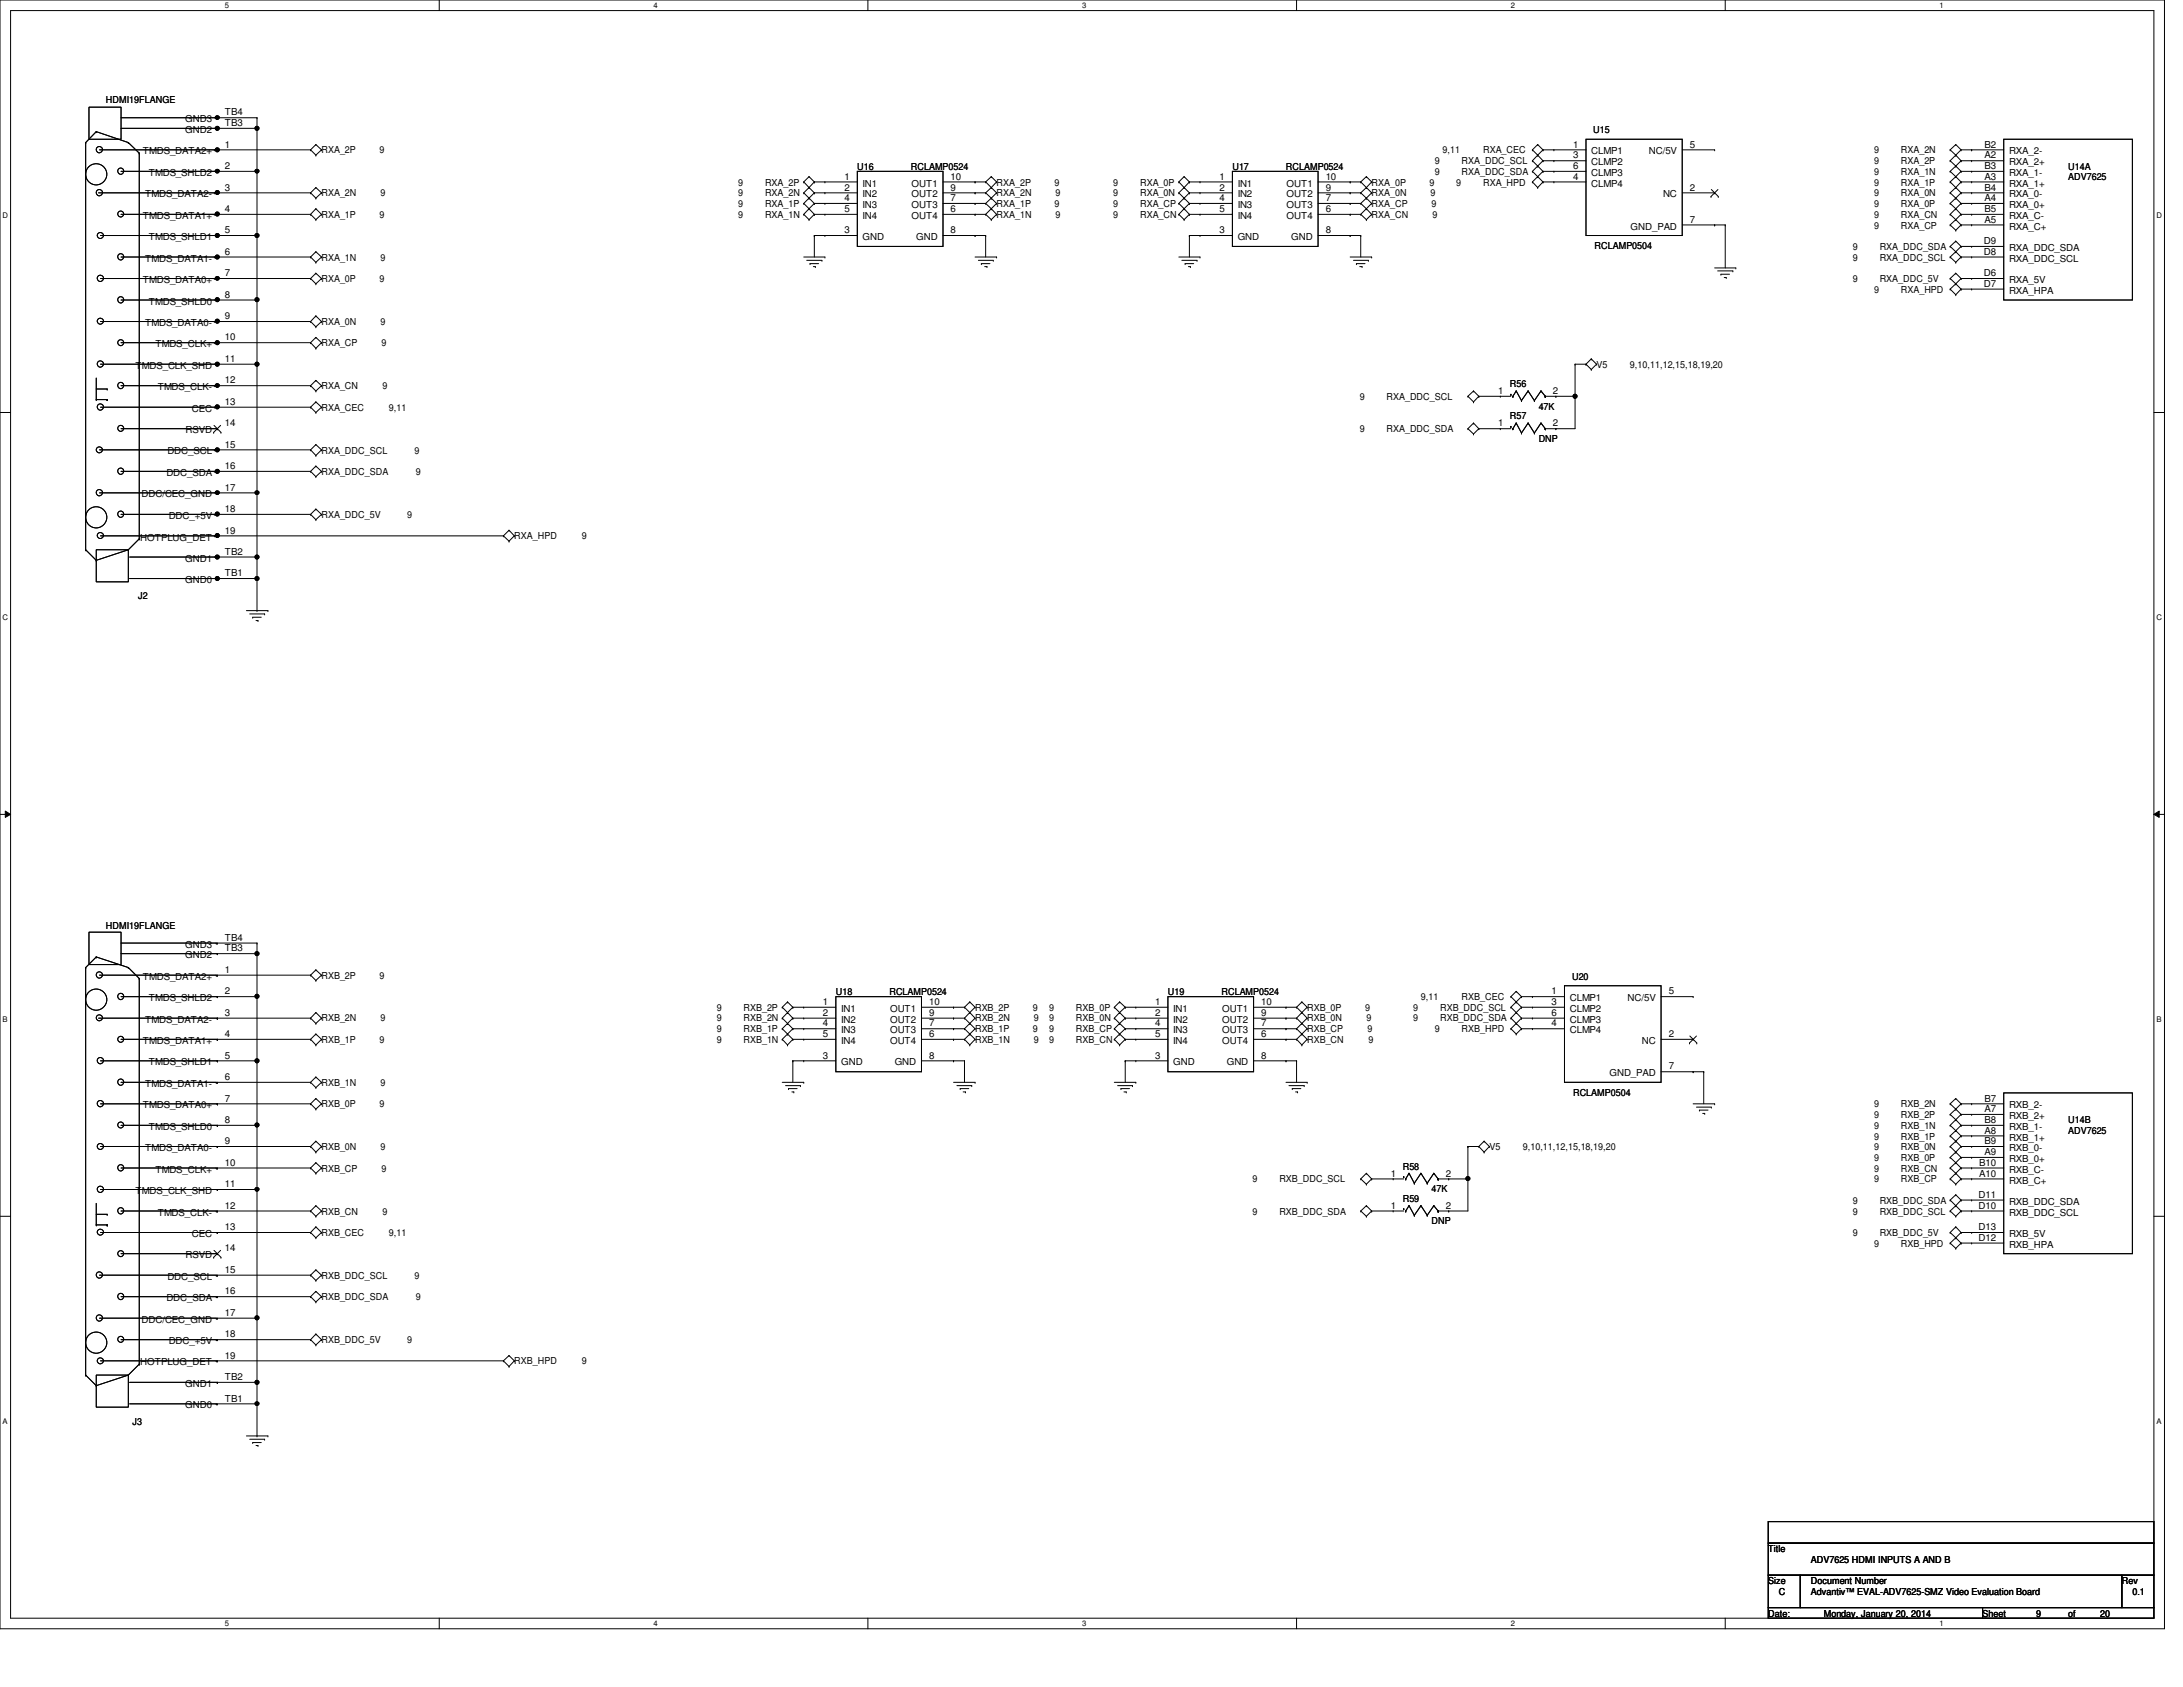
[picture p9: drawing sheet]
<svg xmlns="http://www.w3.org/2000/svg" width="279mm" height="216mm" viewBox="0 0 279 216" stroke-linecap="round" stroke-linejoin="round" font-family="sans-serif">
<defs><g id="words">
<g font-size="1.2">
<text x="13.5" y="13.2">HDMI19FLANGE</text>
<text x="23.7" y="17">GND2</text>
<text x="23.7" y="15.7">GND3</text>
<text x="28.8" y="16.1">TB3</text>
<text x="28.8" y="14.8">TB4</text>
<text x="203.9" y="17">U15</text>
<text x="18.3" y="19.8">TMDS_DATA2+</text>
<text x="19" y="22.5">TMDS_SHLD2</text>
<text x="28.8" y="21.6">2</text>
<text x="28.8" y="18.9">1</text>
<text x="41.1" y="19.6">RXA_2P</text>
<text x="48.6" y="19.6">9</text>
<text x="94.5" y="23.7">9</text>
<text x="97.9" y="23.7">RXA_2P</text>
<text x="108.1" y="23">1</text>
<text x="109.7" y="21.7">U16</text>
<text x="110.4" y="23.9">IN1</text>
<text x="116.6" y="21.7">RCLAMP0524</text>
<text x="116.7" y="23.9">OUT1</text>
<text x="121.7" y="23">10</text>
<text x="127.6" y="23.7">RXA_2P</text>
<text x="135" y="23.7">9</text>
<text x="142.5" y="23.7">9</text>
<text x="145.9" y="23.7">RXA_0P</text>
<text x="156.1" y="23">1</text>
<text x="157.7" y="21.7">U17</text>
<text x="158.4" y="23.9">IN1</text>
<text x="164.6" y="21.7">RCLAMP0524</text>
<text x="164.7" y="23.9">OUT1</text>
<text x="169.7" y="23">10</text>
<text x="175.6" y="23.7">RXA_0P</text>
<text x="183" y="23.7">9</text>
<text x="183.6" y="21">9</text>
<text x="183.6" y="22.4">9</text>
<text x="184.6" y="19.6">9,11</text>
<text x="186.4" y="23.7">9</text>
<text x="187.1" y="21">RXA_DDC_SCL</text>
<text x="187.1" y="22.4">RXA_DDC_SDA</text>
<text x="189.8" y="19.6">RXA_CEC</text>
<text x="189.8" y="23.7">RXA_HPD</text>
<text x="201.3" y="18.9">1</text>
<text x="201.3" y="20.3">3</text>
<text x="201.3" y="21.6">6</text>
<text x="201.3" y="23">4</text>
<text x="203.7" y="19.8">CLMP1</text>
<text x="203.7" y="21.2">CLMP2</text>
<text x="203.7" y="22.5">CLMP3</text>
<text x="203.7" y="23.9">CLMP4</text>
<text x="211" y="19.8">NC/5V</text>
<text x="216.3" y="18.9">5</text>
<text x="239.9" y="22.4">9</text>
<text x="239.9" y="23.7">9</text>
<text x="239.9" y="19.6">9</text>
<text x="239.9" y="21">9</text>
<text x="243.3" y="22.4">RXA_1N</text>
<text x="243.3" y="23.7">RXA_1P</text>
<text x="243.3" y="19.6">RXA_2N</text>
<text x="243.3" y="21">RXA_2P</text>
<text x="254" y="18.9">B2</text>
<text x="254" y="20.3">A2</text>
<text x="254" y="21.6">B3</text>
<text x="254" y="23">A3</text>
<text x="257.1" y="19.8">RXA_2-</text>
<text x="257.1" y="21.2">RXA_2+</text>
<text x="257.1" y="22.5">RXA_1-</text>
<text x="257.1" y="23.9">RXA_1+</text>
<text x="264.7" y="21.7">U14A</text>
<text x="264.7" y="23.1">ADV7625</text>
<text x="18.3" y="28">TMDS_DATA1+</text>
<text x="18.6" y="25.3">TMDS_DATA2-</text>
<text x="28.8" y="29.8">5</text>
<text x="28.8" y="24.4">3</text>
<text x="28.8" y="27.1">4</text>
<text x="41.1" y="25.1">RXA_2N</text>
<text x="41.1" y="27.9">RXA_1P</text>
<text x="48.6" y="27.9">9</text>
<text x="48.7" y="25.1">9</text>
<text x="94.5" y="25.1">9</text>
<text x="94.5" y="26.5">9</text>
<text x="94.5" y="27.9">9</text>
<text x="97.9" y="25.1">RXA_2N</text>
<text x="97.9" y="26.5">RXA_1P</text>
<text x="97.9" y="27.9">RXA_1N</text>
<text x="108.1" y="24.4">2</text>
<text x="108.1" y="25.7">4</text>
<text x="108.1" y="27.1">5</text>
<text x="108.1" y="29.8">3</text>
<text x="110.4" y="25.3">IN2</text>
<text x="110.4" y="26.6">IN3</text>
<text x="110.4" y="28">IN4</text>
<text x="116.7" y="28">OUT4</text>
<text x="116.7" y="26.6">OUT3</text>
<text x="116.7" y="25.3">OUT2</text>
<text x="121.7" y="27.1">6</text>
<text x="121.7" y="25.7">7</text>
<text x="121.7" y="24.4">9</text>
<text x="121.7" y="29.8">8</text>
<text x="127.6" y="25.1">RXA_2N</text>
<text x="127.6" y="26.5">RXA_1P</text>
<text x="127.6" y="27.9">RXA_1N</text>
<text x="135" y="26.5">9</text>
<text x="135.1" y="25.1">9</text>
<text x="135.1" y="27.9">9</text>
<text x="142.5" y="25.1">9</text>
<text x="142.5" y="26.5">9</text>
<text x="142.5" y="27.9">9</text>
<text x="145.9" y="25.1">RXA_0N</text>
<text x="145.9" y="26.5">RXA_CP</text>
<text x="145.9" y="27.9">RXA_CN</text>
<text x="156.1" y="24.4">2</text>
<text x="156.1" y="25.7">4</text>
<text x="156.1" y="27.1">5</text>
<text x="156.1" y="29.8">3</text>
<text x="158.4" y="25.3">IN2</text>
<text x="158.4" y="26.6">IN3</text>
<text x="158.4" y="28">IN4</text>
<text x="164.7" y="28">OUT4</text>
<text x="164.7" y="26.6">OUT3</text>
<text x="164.7" y="25.3">OUT2</text>
<text x="169.7" y="27.1">6</text>
<text x="169.7" y="25.7">7</text>
<text x="169.7" y="24.4">9</text>
<text x="169.7" y="29.8">8</text>
<text x="175.6" y="25.1">RXA_0N</text>
<text x="175.6" y="26.5">RXA_CP</text>
<text x="175.6" y="27.9">RXA_CN</text>
<text x="183.1" y="25.1">9</text>
<text x="183.2" y="26.5">9</text>
<text x="183.3" y="27.9">9</text>
<text x="208.7" y="29.4">GND_PAD</text>
<text x="212.9" y="25.3">NC</text>
<text x="216.3" y="28.5">7</text>
<text x="216.3" y="24.4">2</text>
<text x="239.9" y="25.1">9</text>
<text x="239.9" y="26.5">9</text>
<text x="239.9" y="27.9">9</text>
<text x="239.9" y="29.3">9</text>
<text x="243.3" y="25.1">RXA_0N</text>
<text x="243.3" y="26.5">RXA_0P</text>
<text x="243.3" y="27.9">RXA_CN</text>
<text x="243.3" y="29.3">RXA_CP</text>
<text x="254" y="24.4">B4</text>
<text x="254" y="25.7">A4</text>
<text x="254" y="27.1">B5</text>
<text x="254" y="28.5">A5</text>
<text x="257.1" y="25.3">RXA_0-</text>
<text x="257.1" y="26.6">RXA_0+</text>
<text x="257.1" y="28">RXA_C-</text>
<text x="257.1" y="29.4">RXA_C+</text>
<text x="18.6" y="33.5">TMDS_DATA1-</text>
<text x="19" y="30.7">TMDS_SHLD1</text>
<text x="28.8" y="32.6">6</text>
<text x="28.8" y="35.3">7</text>
<text x="41.1" y="33.4">RXA_1N</text>
<text x="48.7" y="33.4">9</text>
<text x="110.4" y="30.7">GND</text>
<text x="117.3" y="30.7">GND</text>
<text x="158.4" y="30.7">GND</text>
<text x="165.3" y="30.7">GND</text>
<text x="204.1" y="31.8">RCLAMP0504</text>
<text x="237.2" y="32">9</text>
<text x="237.2" y="33.4">9</text>
<text x="240.6" y="32">RXA_DDC_SDA</text>
<text x="240.6" y="33.4">RXA_DDC_SCL</text>
<text x="253.9" y="31.2">D9</text>
<text x="253.9" y="32.6">D8</text>
<text x="253.9" y="35.3">D6</text>
<text x="257.1" y="32.1">RXA_DDC_SDA</text>
<text x="257.1" y="33.5">RXA_DDC_SCL</text>
<text x="18.3" y="36.2">TMDS_DATA0+</text>
<text x="18.6" y="41.7">TMDS_DATA0-</text>
<text x="19" y="39">TMDS_SHLD0</text>
<text x="28.8" y="38.1">8</text>
<text x="28.8" y="40.9">9</text>
<text x="41.1" y="36.1">RXA_0P</text>
<text x="41.1" y="41.6">RXA_0N</text>
<text x="48.6" y="36.1">9</text>
<text x="48.7" y="41.6">9</text>
<text x="237.2" y="36.1">9</text>
<text x="239.9" y="37.5">9</text>
<text x="240.6" y="36.1">RXA_DDC_5V</text>
<text x="243.3" y="37.5">RXA_HPD</text>
<text x="253.9" y="36.7">D7</text>
<text x="257.1" y="36.2">RXA_5V</text>
<text x="257.1" y="37.6">RXA_HPA</text>
<text x="17.4" y="47.2">TMDS_CLK_SHD</text>
<text x="19.9" y="44.4">TMDS_CLK+</text>
<text x="28.8" y="46.3">11</text>
<text x="28.8" y="43.6">10</text>
<text x="41.1" y="44.3">RXA_CP</text>
<text x="48.8" y="44.3">9</text>
<text x="204.3" y="47.1">V5</text>
<text x="208.6" y="47.1">9,10,11,12,15,18,19,20</text>
<text x="20.2" y="50">TMDS_CLK-</text>
<text x="24.6" y="52.7">CEC</text>
<text x="28.8" y="51.8">13</text>
<text x="28.8" y="49.1">12</text>
<text x="41.1" y="49.8">RXA_CN</text>
<text x="41.1" y="52.6">RXA_CEC</text>
<text x="48.9" y="49.8">9</text>
<text x="49.8" y="52.6">9,11</text>
<text x="174" y="51.2">9</text>
<text x="177.5" y="51.2">RXA_DDC_SCL</text>
<text x="191.7" y="50.4">1</text>
<text x="193.3" y="53.7">R57</text>
<text x="193.3" y="49.5">R56</text>
<text x="196.9" y="52.4">47K</text>
<text x="198.8" y="50.4">2</text>
<text x="21.4" y="58.2">DDC_SCL</text>
<text x="23.7" y="55.5">RSVD</text>
<text x="28.8" y="57.3">15</text>
<text x="28.8" y="54.6">14</text>
<text x="41.1" y="58">RXA_DDC_SCL</text>
<text x="53" y="58">9</text>
<text x="174" y="55.3">9</text>
<text x="177.5" y="55.3">RXA_DDC_SDA</text>
<text x="191.7" y="54.6">1</text>
<text x="196.9" y="56.6">DNP</text>
<text x="198.8" y="54.6">2</text>
<text x="18.1" y="63.7">DDC/CEC_GND</text>
<text x="21.3" y="60.9">DDC_SDA</text>
<text x="28.8" y="62.8">17</text>
<text x="28.8" y="65.5">18</text>
<text x="28.8" y="60">16</text>
<text x="41.1" y="60.8">RXA_DDC_SDA</text>
<text x="53.2" y="60.8">9</text>
<text x="17.9" y="69.2">HOTPLUG_DET</text>
<text x="21.6" y="66.4">DDC_+5V</text>
<text x="23.7" y="71.9">GND1</text>
<text x="28.8" y="68.3">19</text>
<text x="28.8" y="71">TB2</text>
<text x="41.1" y="66.3">RXA_DDC_5V</text>
<text x="52.1" y="66.3">9</text>
<text x="65.8" y="69">RXA_HPD</text>
<text x="74.5" y="69">9</text>
<text x="17.7" y="76.7">J2</text>
<text x="23.7" y="74.6">GND0</text>
<text x="28.8" y="73.7">TB1</text>
<text x="13.5" y="118.8">HDMI19FLANGE</text>
<text x="18.3" y="125.4">TMDS_DATA2+</text>
<text x="23.7" y="122.6">GND2</text>
<text x="23.7" y="121.3">GND3</text>
<text x="28.8" y="121.8">TB3</text>
<text x="28.8" y="120.4">TB4</text>
<text x="28.8" y="124.5">1</text>
<text x="41.1" y="125.3">RXB_2P</text>
<text x="48.6" y="125.3">9</text>
<text x="201.2" y="125.4">U20</text>
<text x="18.6" y="130.9">TMDS_DATA2-</text>
<text x="19" y="128.1">TMDS_SHLD2</text>
<text x="28.8" y="127.3">2</text>
<text x="28.8" y="130">3</text>
<text x="41.1" y="130.7">RXB_2N</text>
<text x="48.7" y="130.7">9</text>
<text x="91.7" y="129.4">9</text>
<text x="91.7" y="130.7">9</text>
<text x="95.2" y="129.4">RXB_2P</text>
<text x="95.2" y="130.7">RXB_2N</text>
<text x="105.3" y="128.6">1</text>
<text x="105.3" y="130">2</text>
<text x="105.3" y="131.4">4</text>
<text x="107" y="127.3">U18</text>
<text x="107.7" y="129.5">IN1</text>
<text x="107.7" y="130.9">IN2</text>
<text x="113.8" y="127.3">RCLAMP0524</text>
<text x="113.9" y="130.9">OUT2</text>
<text x="113.9" y="129.5">OUT1</text>
<text x="118.9" y="131.4">7</text>
<text x="118.9" y="130">9</text>
<text x="118.9" y="128.6">10</text>
<text x="124.8" y="129.4">RXB_2P</text>
<text x="124.8" y="130.7">RXB_2N</text>
<text x="132.2" y="129.4">9</text>
<text x="132.3" y="130.7">9</text>
<text x="134.3" y="129.4">9</text>
<text x="134.3" y="130.7">9</text>
<text x="137.7" y="129.4">RXB_0P</text>
<text x="137.7" y="130.7">RXB_0N</text>
<text x="147.8" y="128.6">1</text>
<text x="147.8" y="130">2</text>
<text x="147.8" y="131.4">4</text>
<text x="149.5" y="127.3">U19</text>
<text x="150.2" y="129.5">IN1</text>
<text x="150.2" y="130.9">IN2</text>
<text x="156.3" y="127.3">RCLAMP0524</text>
<text x="156.4" y="130.9">OUT2</text>
<text x="156.4" y="129.5">OUT1</text>
<text x="161.4" y="131.4">7</text>
<text x="161.4" y="130">9</text>
<text x="161.4" y="128.6">10</text>
<text x="167.3" y="129.4">RXB_0P</text>
<text x="167.3" y="130.7">RXB_0N</text>
<text x="174.7" y="129.4">9</text>
<text x="174.9" y="130.7">9</text>
<text x="180.9" y="129.4">9</text>
<text x="180.9" y="130.7">9</text>
<text x="181.9" y="128">9,11</text>
<text x="184.3" y="129.4">RXB_DDC_SCL</text>
<text x="184.3" y="130.7">RXB_DDC_SDA</text>
<text x="187.1" y="128">RXB_CEC</text>
<text x="198.6" y="127.3">1</text>
<text x="198.6" y="128.6">3</text>
<text x="198.6" y="130">6</text>
<text x="198.6" y="131.4">4</text>
<text x="200.9" y="128.1">CLMP1</text>
<text x="200.9" y="129.5">CLMP2</text>
<text x="200.9" y="130.9">CLMP3</text>
<text x="208.3" y="128.1">NC/5V</text>
<text x="213.6" y="127.3">5</text>
<text x="18.3" y="133.6">TMDS_DATA1+</text>
<text x="19" y="136.4">TMDS_SHLD1</text>
<text x="28.8" y="135.5">5</text>
<text x="28.8" y="132.7">4</text>
<text x="41.1" y="133.5">RXB_1P</text>
<text x="48.6" y="133.5">9</text>
<text x="91.7" y="132.1">9</text>
<text x="91.7" y="133.5">9</text>
<text x="95.2" y="132.1">RXB_1P</text>
<text x="95.2" y="133.5">RXB_1N</text>
<text x="105.3" y="132.7">5</text>
<text x="105.3" y="135.5">3</text>
<text x="107.7" y="132.2">IN3</text>
<text x="107.7" y="133.6">IN4</text>
<text x="107.7" y="136.4">GND</text>
<text x="113.9" y="133.6">OUT4</text>
<text x="113.9" y="132.2">OUT3</text>
<text x="114.5" y="136.4">GND</text>
<text x="118.9" y="132.7">6</text>
<text x="118.9" y="135.5">8</text>
<text x="124.8" y="132.1">RXB_1P</text>
<text x="124.8" y="133.5">RXB_1N</text>
<text x="132.2" y="132.1">9</text>
<text x="132.3" y="133.5">9</text>
<text x="134.3" y="133.5">9</text>
<text x="134.3" y="132.1">9</text>
<text x="137.7" y="133.5">RXB_CN</text>
<text x="137.7" y="132.1">RXB_CP</text>
<text x="147.8" y="132.7">5</text>
<text x="147.8" y="135.5">3</text>
<text x="150.2" y="132.2">IN3</text>
<text x="150.2" y="133.6">IN4</text>
<text x="150.2" y="136.4">GND</text>
<text x="156.4" y="133.6">OUT4</text>
<text x="156.4" y="132.2">OUT3</text>
<text x="157" y="136.4">GND</text>
<text x="161.4" y="132.7">6</text>
<text x="161.4" y="135.5">8</text>
<text x="167.3" y="132.1">RXB_CP</text>
<text x="167.3" y="133.5">RXB_CN</text>
<text x="175" y="132.1">9</text>
<text x="175.1" y="133.5">9</text>
<text x="183.6" y="132.1">9</text>
<text x="187.1" y="132.1">RXB_HPD</text>
<text x="200.9" y="132.2">CLMP4</text>
<text x="206" y="137.8">GND_PAD</text>
<text x="210.1" y="133.6">NC</text>
<text x="213.6" y="136.9">7</text>
<text x="213.6" y="132.7">2</text>
<text x="18.3" y="141.9">TMDS_DATA0+</text>
<text x="18.6" y="139.1">TMDS_DATA1-</text>
<text x="28.8" y="143.7">8</text>
<text x="28.8" y="138.2">6</text>
<text x="28.8" y="141">7</text>
<text x="41.1" y="139">RXB_1N</text>
<text x="41.1" y="141.7">RXB_0P</text>
<text x="48.6" y="141.7">9</text>
<text x="48.7" y="139">9</text>
<text x="201.3" y="140.2">RCLAMP0504</text>
<text x="239.9" y="143.1">9</text>
<text x="239.9" y="141.7">9</text>
<text x="243.3" y="143.1">RXB_2P</text>
<text x="243.3" y="141.7">RXB_2N</text>
<text x="254" y="141">B7</text>
<text x="254" y="142.3">A7</text>
<text x="254" y="143.7">B8</text>
<text x="257.1" y="141.9">RXB_2-</text>
<text x="257.1" y="143.2">RXB_2+</text>
<text x="264.7" y="143.8">U14B</text>
<text x="18.6" y="147.3">TMDS_DATA0-</text>
<text x="19" y="144.6">TMDS_SHLD0</text>
<text x="28.8" y="149.2">10</text>
<text x="28.8" y="146.4">9</text>
<text x="41.1" y="147.2">RXB_0N</text>
<text x="41.1" y="149.9">RXB_CP</text>
<text x="48.7" y="147.2">9</text>
<text x="48.8" y="149.9">9</text>
<text x="179.5" y="149.7">R58</text>
<text x="190.6" y="147.2">V5</text>
<text x="194.9" y="147.2">9,10,11,12,15,18,19,20</text>
<text x="239.9" y="144.4">9</text>
<text x="239.9" y="145.8">9</text>
<text x="239.9" y="147.2">9</text>
<text x="239.9" y="148.6">9</text>
<text x="239.9" y="149.9">9</text>
<text x="243.3" y="144.4">RXB_1N</text>
<text x="243.3" y="145.8">RXB_1P</text>
<text x="243.3" y="147.2">RXB_0N</text>
<text x="243.3" y="148.6">RXB_0P</text>
<text x="243.3" y="149.9">RXB_CN</text>
<text x="253.3" y="149.2">B10</text>
<text x="254" y="145.1">A8</text>
<text x="254" y="146.4">B9</text>
<text x="254" y="147.8">A9</text>
<text x="257.1" y="144.6">RXB_1-</text>
<text x="257.1" y="146">RXB_1+</text>
<text x="257.1" y="147.3">RXB_0-</text>
<text x="257.1" y="148.7">RXB_0+</text>
<text x="264.7" y="145.2">ADV7625</text>
<text x="17.4" y="152.8">TMDS_CLK_SHD</text>
<text x="19.9" y="150.1">TMDS_CLK+</text>
<text x="20.2" y="155.6">TMDS_CLK-</text>
<text x="28.8" y="151.9">11</text>
<text x="28.8" y="154.7">12</text>
<text x="41.1" y="155.4">RXB_CN</text>
<text x="48.9" y="155.4">9</text>
<text x="160.3" y="151.3">9</text>
<text x="160.3" y="155.4">9</text>
<text x="163.7" y="151.3">RXB_DDC_SCL</text>
<text x="163.7" y="155.4">RXB_DDC_SDA</text>
<text x="178" y="154.7">1</text>
<text x="178" y="150.6">1</text>
<text x="179.5" y="153.8">R59</text>
<text x="183.2" y="152.6">47K</text>
<text x="185" y="154.7">2</text>
<text x="185" y="150.6">2</text>
<text x="237.2" y="154.1">9</text>
<text x="237.2" y="155.4">9</text>
<text x="239.9" y="151.3">9</text>
<text x="240.6" y="154.1">RXB_DDC_SDA</text>
<text x="240.6" y="155.4">RXB_DDC_SCL</text>
<text x="243.3" y="151.3">RXB_CP</text>
<text x="253.2" y="153.3">D11</text>
<text x="253.2" y="154.7">D10</text>
<text x="253.3" y="150.6">A10</text>
<text x="257.1" y="150.1">RXB_C-</text>
<text x="257.1" y="151.5">RXB_C+</text>
<text x="257.1" y="154.2">RXB_DDC_SDA</text>
<text x="257.1" y="155.6">RXB_DDC_SCL</text>
<text x="23.7" y="161">RSVD</text>
<text x="24.6" y="158.3">CEC</text>
<text x="28.8" y="157.4">13</text>
<text x="28.8" y="160.1">14</text>
<text x="41.1" y="158.2">RXB_CEC</text>
<text x="49.8" y="158.2">9,11</text>
<text x="183.2" y="156.7">DNP</text>
<text x="237.2" y="158.2">9</text>
<text x="239.9" y="159.6">9</text>
<text x="240.6" y="158.2">RXB_DDC_5V</text>
<text x="243.3" y="159.6">RXB_HPD</text>
<text x="253.2" y="157.4">D13</text>
<text x="253.2" y="158.8">D12</text>
<text x="257.1" y="158.3">RXB_5V</text>
<text x="257.1" y="159.7">RXB_HPA</text>
<text x="21.3" y="166.5">DDC_SDA</text>
<text x="21.4" y="163.8">DDC_SCL</text>
<text x="28.8" y="162.9">15</text>
<text x="28.8" y="165.7">16</text>
<text x="41.1" y="163.7">RXB_DDC_SCL</text>
<text x="41.1" y="166.4">RXB_DDC_SDA</text>
<text x="53" y="163.7">9</text>
<text x="53.2" y="166.4">9</text>
<text x="18.1" y="169.3">DDC/CEC_GND</text>
<text x="21.6" y="172">DDC_+5V</text>
<text x="28.8" y="168.4">17</text>
<text x="28.8" y="173.9">19</text>
<text x="28.8" y="171.2">18</text>
<text x="41.1" y="171.9">RXB_DDC_5V</text>
<text x="52.1" y="171.9">9</text>
<text x="17.9" y="174.8">HOTPLUG_DET</text>
<text x="23.7" y="177.5">GND1</text>
<text x="28.8" y="179.4">TB1</text>
<text x="28.8" y="176.6">TB2</text>
<text x="65.8" y="174.6">RXB_HPD</text>
<text x="74.5" y="174.6">9</text>
<text x="17" y="182.3">J3</text>
<text x="23.7" y="180.3">GND0</text>
<text x="226.3" y="198.6">Title</text>
<text x="226.3" y="202.7">Size</text>
<text x="231.8" y="202.7">Document Number</text>
<text x="231.8" y="200">ADV7625 HDMI INPUTS A AND B</text>
<text x="271.6" y="202.7">Rev</text>
<text x="226.3" y="206.9">Date:</text>
<text x="227.7" y="204.1">C</text>
<text x="231.8" y="204.1">Advantiv™ EVAL-ADV7625-SMZ Video Evaluation Board</text>
<text x="233.4" y="206.9">Monday, January 20, 2014</text>
<text x="253.7" y="206.9">Sheet</text>
<text x="260.6" y="206.9">9</text>
<text x="264.7" y="206.9">of</text>
<text x="268.8" y="206.9">20</text>
<text x="272.9" y="204.1">0.1</text>
</g>
<g font-size="1">
<text x="28.8" y="1">5</text>
<text x="83.7" y="1">4</text>
<text x="138.5" y="1">3</text>
<text x="193.4" y="1">2</text>
<text x="248.2" y="1">1</text>
<text x=".3" y="27.9">D</text>
<text x="276" y="27.9">D</text>
<text x=".3" y="79.4">C</text>
<text x="276" y="79.4">C</text>
<text x=".3" y="130.8">B</text>
<text x="276" y="130.8">B</text>
<text x=".3" y="182.2">A</text>
<text x="276" y="182.2">A</text>
<text x="28.8" y="208.1">5</text>
<text x="83.7" y="208.1">4</text>
<text x="138.5" y="208.1">3</text>
<text x="193.4" y="208.1">2</text>
<text x="248.2" y="208.1">1</text>
</g>
</g></defs>
<path d="M0 0h277v208.4h-277zM1.4 1.4h274.3v205.7h-274.3z" fill="none" stroke="#000" stroke-width=".13"/>
<g fill="#fff">
<path d="M28.8 .1h.5v1.1h-.5z"/>
<path d="M28.8 207.2h.5v1.1h-.5z"/>
</g>
<path d="M56.2 0v1.4M56.2 207.1v1.3" fill="none" stroke="#000" stroke-width=".13"/>
<g fill="#fff">
<path d="M83.7 .1h.5v1.1h-.5z"/>
<path d="M83.7 207.2h.5v1.1h-.5z"/>
</g>
<path d="M111.1 0v1.4M111.1 207.1v1.3" fill="none" stroke="#000" stroke-width=".13"/>
<g fill="#fff">
<path d="M138.5 .1h.6v1.1h-.6z"/>
<path d="M138.5 207.2h.6v1.1h-.6z"/>
</g>
<path d="M165.9 0v1.4M165.9 207.1v1.3" fill="none" stroke="#000" stroke-width=".13"/>
<g fill="#fff">
<path d="M193.4 .1h.5v1.1h-.5z"/>
<path d="M193.4 207.2h.5v1.1h-.5z"/>
</g>
<path d="M220.8 0v1.4M220.8 207.1v1.3" fill="none" stroke="#000" stroke-width=".13"/>
<g fill="#fff">
<path d="M248.2 .1h.6v1.1h-.6z"/>
<path d="M248.2 207.2h.6v1.1h-.6z"/>
<path d="M.3 27.1h.8v1.1h-.8z"/>
<path d="M276 27.1h.7v1.1h-.7z"/>
<path d="M.3 78.5h.8v1.1h-.8z"/>
<path d="M276 78.5h.7v1.1h-.7z"/>
</g>
<path d="M0 52.8h1.4M275.7 52.8h1.3" fill="none" stroke="#000" stroke-width=".13"/>
<g fill="#fff">
<path d="M.3 129.9h.7v1.1h-.7z"/>
<path d="M276 129.9h.6v1.1h-.6z"/>
</g>
<path d="M0 104.2h1.4M.7 103.8l.7 .4-.7 .4zM275.7 104.2l.7-.4v.8zM275.7 104.2h1.3" fill="none" stroke="#000" stroke-width=".13"/>
<path d="M.7 103.8l.7 .4-.7 .4zM275.7 104.2l.7-.4v.8z" fill="#000"/>
<g fill="#fff">
<path d="M.3 181.4h.7v1.1h-.7z"/>
<path d="M276 181.4h.6v1.1h-.6z"/>
</g>
<g fill="none" stroke="#000" stroke-width=".13">
<path d="M11 18.2h.1M11 18.2v52.2M11.4 13.7h4.1v4.1h-4.1zM12.3 16.8h.1M12.3 16.8l4.1 1.4M12.3 16.8l-1.3 1.4M12.7 19.2h27.1M15.5 16.4h17.4M15.5 15.1h17.4M16.4 18.2h.1M16.4 18.2l1.4 1.4M17.8 19.6h.1"/>
<path d="M17.8 19.6v49.4M27.4 19.2h.1M27.7 15.1h.1M27.7 19.2h.1M27.8 19.2h.1M27.8 16.4h.1M27.8 15.1h.1M32.9 16.4h.1M32.9 15.1h.1M32.9 15.1v63M39.8 19.2h.1M39.8 19.2l.6 .7"/>
<path d="M40.4 18.5h.1M40.4 19.9h.1M40.4 18.5l-.6 .7M40.4 18.5l.7 .7M41.1 19.2h.1M41.1 19.2l-.7 .7M196.1 19.2h.1M196.1 19.2l.7 .7M196.8 18.5h.1M196.8 19.9h.1M196.8 18.5l.7 .7M196.8 18.5l-.7 .7"/>
<path d="M196.8 19.9l.7 .7M196.8 19.9l-.7 .7M197.5 19.2h.1M197.5 19.2h5.5M197.5 19.2l-.7 .7M198.9 19.2h.1M203 17.8h12.3v12.3h-12.3zM215.3 19.2h4.2M219.5 19.2h.1M249.6 19.2h.1M249.6 19.2l.7 .7M250.3 18.5h.1"/>
<path d="M250.3 19.9h.1M250.3 18.5l.7 .7M250.3 18.5l-.7 .7M250.3 19.9l.7 .7M250.3 19.9l-.7 .7M251 19.2h.1M251 19.2h5.5M251 19.2l-.7 .7M252.3 19.2h.1M256.5 17.8h16.4v20.6h-16.4zM12.6 24.7h27.2M12.9 30.1h20"/>
<path d="M12.9 35.6h26.9M15.5 21.9h17.4M15.5 27.4h24.3M15.5 32.9h24.3M15.5 38.4h17.4M27.4 35.6h.1M27.4 27.4h.1M27.4 32.9h.1M27.4 24.7h.1M27.7 32.9h.1M27.8 24.7h.1M27.8 27.4h.1"/>
<path d="M27.8 32.9h.1M27.8 35.6h.1M27.8 38.4h.1M27.8 30.1h.1M27.8 21.9h.1M32.9 38.4h.1M32.9 30.1h.1M32.9 21.9h.1M39.8 24.7h.1M39.8 27.4h.1M39.8 32.9h.1M39.8 35.6h.1"/>
<path d="M39.8 24.7l.6 .7M39.8 27.4l.6 .7M39.8 32.9l.6 .7M39.8 35.6l.6 .7M40.4 24h.1M40.4 25.4h.1M40.4 26.7h.1M40.4 28.1h.1M40.4 32.2h.1M40.4 33.6h.1M40.4 35h.1M40.4 36.3h.1"/>
<path d="M40.4 24l-.6 .7M40.4 24l.7 .7M40.4 26.7l-.6 .7M40.4 26.7l.7 .7M40.4 32.2l-.6 .7M40.4 32.2l.7 .7M40.4 35l-.6 .6M40.4 35l.7 .6M41.1 24.7h.1M41.1 27.4h.1M41.1 32.9h.1M41.1 35.6h.1"/>
<path d="M41.1 24.7l-.7 .7M41.1 27.4l-.7 .7M41.1 32.9l-.7 .7M41.1 35.6l-.7 .7M102.9 23.3h.1M102.9 24.7h.1M102.9 26h.1M102.9 27.4h.1M102.9 32.9h2.7M102.9 23.3l.6 .7M102.9 24.7l1.3 1.3M102.9 26l.6 .7"/>
<path d="M102.9 27.4l.6 .7M103.3 33.3h1.9M103.5 22.6h.1M103.5 24h.1M103.5 25.4h.1M103.5 26.7h.1M103.5 28.1h.1M103.5 22.6l.7 .7M103.5 22.6l-.6 .7M103.5 24l.7 .7M103.5 24l-.6 .7M103.5 26.7l.7 .7"/>
<path d="M103.5 26.7l-.6 .7M103.7 33.7h.1M103.7 33.7h1.1M104.1 34.1h.3M104.2 30.1h.1M104.2 23.3h.1M104.2 24.7h.1M104.2 26h.1M104.2 27.4h.1M104.2 23.3h5.5M104.2 30.1h5.5M104.2 30.1v2.8"/>
<path d="M104.2 24.7h5.5M104.2 27.4h5.5M104.2 26h5.5M104.2 23.3l-.7 .7M104.2 24.7l-1.3 1.3M104.2 26l-.7 .7M104.2 27.4l-.7 .7M104.4 34.1h.1M105.2 33.3h.1M105.6 32.9h.1M105.6 23.3h.1M105.6 24.7h.1"/>
<path d="M105.6 26h.1M105.6 27.4h.1M105.6 30.1h.1M109.7 21.9h11v9.6h-11zM120.7 23.3h5.5M120.7 30.1h5.5M120.7 24.7h5.5M120.7 27.4h5.5M120.7 26h5.5M124.8 30.1h.1M124.8 23.3h.1M124.8 24.7h.1"/>
<path d="M124.8 26h.1M124.8 27.4h.1M124.8 32.9h2.8M125.2 33.3h1.9M125.6 33.7h.1M125.6 33.7h1.1M126 34.1h.3M126.2 30.1h.1M126.2 23.3h.1M126.2 24.7h.1M126.2 26h.1M126.2 27.4h.1"/>
<path d="M126.2 30.1v2.8M126.2 23.3l1.4 1.4M126.2 24.7l.7 .7M126.2 26l.7 .7M126.2 27.4l.7 .7M126.3 34.1h.1M126.9 22.6h.1M126.9 24h.1M126.9 25.4h.1M126.9 26.7h.1M126.9 28.1h.1M126.9 22.6l-.7 .7"/>
<path d="M126.9 22.6l.7 .7M126.9 24l-.7 .7M126.9 25.4l-.7 .6M126.9 25.4l.7 .6M126.9 26.7l.7 .7M127.1 33.3h.1M127.6 32.9h.1M127.6 23.3h.1M127.6 24.7h.1M127.6 26h.1M127.6 27.4h.1M127.6 23.3l-.7 .7"/>
<path d="M127.6 24.7l-.7 .7M127.6 26l-1.4 1.4M127.6 27.4l-.7 .7M150.9 23.3h.1M150.9 24.7h.1M150.9 26h.1M150.9 27.4h.1M150.9 32.9h2.7M150.9 23.3l.7 .7M150.9 24.7l1.3 1.3M150.9 26l.7 .7M150.9 27.4l.7 .7"/>
<path d="M151.3 33.3h1.9M151.6 22.6h.1M151.6 24h.1M151.6 25.4h.1M151.6 26.7h.1M151.6 28.1h.1M151.6 22.6l.6 .7M151.6 22.6l-.7 .7M151.6 24l.6 .7M151.6 24l-.7 .7M151.6 26.7l.6 .7M151.6 26.7l-.7 .7"/>
<path d="M151.7 33.7h.1M151.7 33.7h1.1M152.1 34.1h.3M152.2 30.1h.1M152.2 23.3h.1M152.2 26h.1M152.2 24.7h.1M152.2 27.4h.1M152.2 23.3h5.5M152.2 30.1h5.5M152.2 30.1v2.8M152.2 24.7h5.5"/>
<path d="M152.2 27.4h5.5M152.2 26h5.5M152.2 23.3l-.6 .7M152.2 24.7l-1.3 1.3M152.2 26l-.6 .7M152.2 27.4l-.6 .7M152.4 34.1h.1M153.2 33.3h.1M153.6 32.9h.1M153.6 23.3h.1M153.6 24.7h.1M153.6 26h.1"/>
<path d="M153.6 27.4h.1M153.6 30.1h.1M157.7 21.9h11v9.6h-11zM168.7 23.3h5.5M168.7 30.1h5.5M168.7 24.7h5.5M168.7 27.4h5.5M168.7 26h5.5M172.8 30.1h.1M172.8 24.7h.1M172.8 23.3h.1M172.8 27.4h.1"/>
<path d="M172.8 26h.1M172.8 32.9h2.8M173.2 33.3h1.9M173.6 33.7h.1M173.6 33.7h1.1M174 34.1h.3M174.2 30.1h.1M174.2 23.3h.1M174.2 24.7h.1M174.2 26h.1M174.2 27.4h.1M174.2 30.1v2.8"/>
<path d="M174.2 23.3l1.4 1.4M174.2 24.7l.7 .7M174.2 26l.7 .7M174.2 27.4l.7 .7M174.3 34.1h.1M174.9 22.6h.1M174.9 24h.1M174.9 25.4h.1M174.9 26.7h.1M174.9 28.1h.1M174.9 24l-.7 .7M174.9 22.6l-.7 .7"/>
<path d="M174.9 22.6l.7 .7M174.9 25.4l-.7 .6M174.9 25.4l.7 .6M174.9 26.7l.7 .7M175.1 33.3h.1M175.6 32.9h.1M175.6 23.3h.1M175.6 24.7h.1M175.6 26h.1M175.6 27.4h.1M175.6 23.3l-.7 .7M175.6 24.7l-.7 .7"/>
<path d="M175.6 26l-1.4 1.4M175.6 27.4l-.7 .7M196.1 20.6h.1M196.1 21.9h.1M196.1 23.3h.1M196.1 20.6l1.4 1.3M196.1 21.9l1.4 1.4M196.1 23.3l.7 .7M196.8 21.3h.1M196.8 22.6h.1M196.8 24h.1M197.5 20.6h.1"/>
<path d="M197.5 21.9h.1M197.5 23.3h.1M197.5 20.6h5.5M197.5 21.9h5.5M197.5 23.3h5.5M197.5 20.6l-1.4 1.3M197.5 21.9l-1.4 1.4M197.5 23.3l-.7 .7M198.9 20.6h.1M198.9 21.9h.1M198.9 23.3h.1M215.3 28.8h5.5"/>
<path d="M215.3 24.7h4.2M219 25.1h.1M219 24.3l.9 .8M219.5 28.8h.1M219.5 24.7h.1M219.5 34.3h2.7M219.8 34.7h2M219.9 24.3l-.9 .8M219.9 25.1h.1M220.3 35.1h.1M220.3 35.1h1.1M220.7 35.5h.2"/>
<path d="M220.8 28.8h.1M220.8 28.8v5.5M220.9 35.5h.1M221.8 34.7h.1M222.2 34.3h.1M249.6 21.9h.1M249.6 23.3h.1M249.6 24.7h.1M249.6 26h.1M249.6 27.4h.1M249.6 28.8h.1M249.6 31.5h.1"/>
<path d="M249.6 32.9h.1M249.6 35.6h.1M249.6 37h.1M249.6 20.6h.1M249.6 21.9l.7 .7M249.6 23.3l1.4 1.4M249.6 24.7l.7 .7M249.6 26l.7 .7M249.6 27.4l.7 .7M249.6 28.8l.7 .7M249.6 31.5l.7 .7M249.6 32.9l.7 .7"/>
<path d="M249.6 35.6l.7 .7M249.6 37l.7 .7M249.6 20.6l.7 .7M250.3 21.3h.1M250.3 22.6h.1M250.3 24h.1M250.3 25.4h.1M250.3 26.7h.1M250.3 28.1h.1M250.3 29.5h.1M250.3 30.9h.1M250.3 32.2h.1"/>
<path d="M250.3 33.6h.1M250.3 35h.1M250.3 36.3h.1M250.3 37.7h.1M250.3 21.3l.7 .6M250.3 21.3l-.7 .6M250.3 22.6l.7 .7M250.3 22.6l-.7 .7M250.3 24l-.7 .7M250.3 25.4l.7 .6M250.3 25.4l-.7 .6M250.3 26.7l.7 .7"/>
<path d="M250.3 28.1l.7 .7M250.3 28.1l-.7 .7M250.3 30.9l.7 .6M250.3 30.9l-.7 .6M250.3 32.2l.7 .7M250.3 32.2l-.7 .7M250.3 35l.7 .6M250.3 35l-.7 .6M250.3 36.3l.7 .7M250.3 36.3l-.7 .7M251 20.6h.1M251 21.9h.1"/>
<path d="M251 23.3h.1M251 24.7h.1M251 26h.1M251 27.4h.1M251 28.8h.1M251 31.5h.1M251 32.9h.1M251 35.6h.1M251 37h.1M251 28.8h5.5M251 20.6h5.5M251 21.9h5.5"/>
<path d="M251 23.3h5.5M251 24.7h5.5M251 27.4h5.5M251 32.9h5.5M251 35.6h5.5M251 26h5.5M251 31.5h5.5M251 37h5.5M251 21.9l-.7 .7M251 23.3l-.7 .7M251 24.7l-.7 .7M251 26l-1.4 1.4"/>
<path d="M251 27.4l-.7 .7M251 28.8l-.7 .7M251 31.5l-.7 .7M251 32.9l-.7 .7M251 35.6l-.7 .7M251 37l-.7 .7M251 20.6l-.7 .7M252.3 20.6h.1M252.3 21.9h.1M252.3 23.3h.1M252.3 24.7h.1M252.3 26h.1"/>
<path d="M252.3 27.4h.1M252.3 28.8h.1M252.3 31.5h.1M252.3 32.9h.1M252.3 35.6h.1M252.3 37h.1M12.3 51.1h.1M12.3 48.4v2.7M12.3 49.8h1.4M12.3 51.1h1.4M12.7 57.6h27.1M12.9 46.6h20"/>
<path d="M12.9 41.1h26.9M12.9 52.1h26.9M13.7 49.8h.1M13.7 51.1h.1M15.5 54.9h12.3M15.5 43.9h24.3M15.5 49.4h24.3M27.3 55.3h.1M27.4 54.4l.9 .9M27.4 52.1h.1M27.4 49.4h.1M27.4 43.9h.1"/>
<path d="M27.4 41.1h.1M27.4 57.6h.1M27.7 57.6h.1M27.7 43.9h.1M27.7 49.4h.1M27.8 41.1h.1M27.8 43.9h.1M27.8 49.4h.1M27.8 52.1h.1M27.8 57.6h.1M27.8 46.6h.1M27.8 54.9h.1"/>
<path d="M28.2 54.4l-.9 .9M28.3 55.3h.1M32.9 46.6h.1M39.8 41.1h.1M39.8 43.9h.1M39.8 49.4h.1M39.8 52.1h.1M39.8 57.6h.1M39.8 41.1l.6 .7M39.8 43.9l.6 .7M39.8 49.4l.6 .6M39.8 52.1l.6 .7"/>
<path d="M39.8 57.6l.6 .7M40.4 40.4h.1M40.4 41.8h.1M40.4 43.2h.1M40.4 44.6h.1M40.4 48.7h.1M40.4 50h.1M40.4 51.4h.1M40.4 52.8h.1M40.4 56.9h.1M40.4 58.3h.1M40.4 59.6h.1"/>
<path d="M40.4 40.4l-.6 .7M40.4 40.4l.7 .7M40.4 43.2l-.6 .7M40.4 43.2l.7 .7M40.4 48.7l-.6 .7M40.4 48.7l.7 .7M40.4 51.4l-.6 .7M40.4 51.4l.7 .7M40.4 56.9l-.6 .7M40.4 56.9l.7 .7M40.4 59.6l-.6 .7M40.4 59.6l.7 .7"/>
<path d="M41.1 41.1h.1M41.1 43.9h.1M41.1 49.4h.1M41.1 52.1h.1M41.1 57.6h.1M41.1 41.1l-.7 .7M41.1 43.9l-.7 .7M41.1 49.4l-.7 .6M41.1 52.1l-.7 .7M41.1 57.6l-.7 .7M187.9 50.7h.1M187.9 54.9h.1"/>
<path d="M187.9 50.7l.7 .7M187.9 54.9l.7 .6M188.6 50h.1M188.6 51.4h.1M188.6 54.1h.1M188.6 55.5h.1M188.6 50l.7 .7M188.6 50l-.7 .7M188.6 54.1l.7 .8M188.6 54.1l-.7 .8M189.3 50.7h.1M189.3 54.9h.1"/>
<path d="M189.3 50.7h4.1M189.3 54.9h4.1M189.3 50.7l-.7 .7M189.3 54.9l-.7 .6M192 54.9h.1M192 50.7h.1M193.4 54.6h.1M193.4 50.5h.1M193.6 54.9h.1M193.6 50.7h.1M194.1 54.1h.1M194.1 50h.1"/>
<path d="M194.1 54.1l-.5 .8M194.1 54.1l.6 1.3M194.1 50l-.5 .7M194.1 50l.6 1.3M194.7 55.4h.1M194.7 51.3h.1M195.6 54.1h.1M195.6 50h.1M195.6 54.1l-.9 1.3M195.6 54.1l.8 1.3M195.6 50l-.9 1.3M195.6 50l.8 1.3"/>
<path d="M196.4 55.4h.1M196.4 51.3h.1M197.2 54.1h.1M197.2 50h.1M197.2 54.1l-.8 1.3M197.2 54.1l.6 .8M197.2 50l-.8 1.3M197.2 50l.6 .7M197.8 54.9h.1M197.8 50.7h.1M197.8 50.7h3.8M199.1 54.9h.1"/>
<path d="M199.1 50.7h.1M201.6 50.7h.1M201.6 46.6h.1M201.6 46.6v8.3h-3.8M201.6 46.6h1.4M203 46.6h.1M203 46.6l.7 .7M203.7 45.9h.1M203.7 47.3h.1M203.7 45.9l-.7 .7M203.7 45.9l.6 .7M204.3 46.6h.1"/>
<path d="M204.3 46.6l-.6 .7M11 70.4h.1M11 70.4l1.3 1.3M12.3 70.4h4.1v4.1h-4.1zM12.3 71.7h.1M12.7 63.1h20.2M12.9 68.6h51.5M15.5 60.3h24.3M15.5 65.8h24.3M16.4 70.4h.1M16.4 70.4l-4.1 1.3M16.6 74h16.3"/>
<path d="M16.6 71.3h16.3M17.8 69h.1M17.8 69l-1.4 1.4M27.4 68.6h.1M27.4 60.3h.1M27.4 65.8h.1M27.7 63.1h.1M27.7 65.8h.1M27.7 74h.1M27.7 68.6h.1M27.7 60.3h.1M27.8 60.3h.1"/>
<path d="M27.8 65.8h.1M27.8 68.6h.1M27.8 74h.1M27.8 71.3h.1M27.8 63.1h.1M31.5 78.1h2.8M32 78.6h1.9M32.3 79h.1M32.3 79h1.1M32.8 79.4h.2M32.9 78.1h.1M32.9 74h.1"/>
<path d="M32.9 71.3h.1M32.9 63.1h.1M33 79.4h.1M33.9 78.6h.1M34.3 78.1h.1M39.8 60.3h.1M39.8 65.8h.1M39.8 60.3l.6 .7M39.8 65.8l.6 .7M40.4 61h.1M40.4 65.2h.1M40.4 66.5h.1"/>
<path d="M40.4 65.2l-.6 .6M40.4 65.2l.7 .6M41.1 60.3h.1M41.1 65.8h.1M41.1 60.3l-.7 .7M41.1 65.8l-.7 .7M64.4 68.6h.1M64.4 68.6l.8 .7M65.2 67.9h.1M65.2 69.3h.1M65.2 67.9l-.8 .7M65.2 67.9l.6 .7"/>
<path d="M65.8 68.6h.1M65.8 68.6l-.6 .7M11.4 119.3h4.1v4.1h-4.1zM11 123.8h.1M11 123.8v52.2M12.3 122.5h.1M12.3 122.5l4.1 1.3M12.3 122.5l-1.3 1.3M12.6 130.3h27.2M12.7 124.8h15M12.9 135.8h20M15.5 127.6h17.4"/>
<path d="M15.5 138.5h12.2M15.5 133h24.3M15.5 122h17.4M15.5 120.7h12.2M16.4 123.8h.1M16.4 123.8l1.4 1.4M17.8 125.2h.1M17.8 125.2v49.4M27.7 120.7h.1M27.7 138.5h.1M27.7 124.8h.1M27.8 130.3h.1"/>
<path d="M27.8 124.8h.1M27.8 138.5h.1M27.8 133h.1M27.8 122h.1M27.8 127.6h.1M27.8 135.8h.1M27.8 120.7h.1M27.8 124.8h12M27.8 138.5h12M27.8 120.7h5.1M32.9 135.8h.1M32.9 127.6h.1"/>
<path d="M32.9 122h.1M32.9 120.7h.1M32.9 120.7v63.1M39.8 124.8h.1M39.8 130.3h.1M39.8 133h.1M39.8 138.5h.1M39.8 124.8l.6 .7M39.8 130.3l.6 .7M39.8 133l.6 .7M39.8 138.5l.6 .7M40.4 124.1h.1"/>
<path d="M40.4 125.5h.1M40.4 129.6h.1M40.4 131h.1M40.4 132.3h.1M40.4 133.7h.1M40.4 137.8h.1M40.4 139.2h.1M40.4 124.1l-.6 .7M40.4 124.1l.7 .7M40.4 129.6l-.6 .7M40.4 129.6l.7 .7M40.4 132.3l-.6 .7"/>
<path d="M40.4 132.3l.7 .7M40.4 137.8l-.6 .7M40.4 137.8l.7 .7M41.1 124.8h.1M41.1 130.3h.1M41.1 133h.1M41.1 138.5h.1M41.1 124.8l-.7 .7M41.1 130.3l-.7 .7M41.1 133l-.7 .7M41.1 138.5l-.7 .7M100.1 128.9h.1"/>
<path d="M100.1 130.3h.1M100.1 131.7h.1M100.1 133h.1M100.1 138.5h2.8M100.1 128.9l.7 .7M100.1 130.3l1.4 1.4M100.1 131.7l1.4 1.3M100.1 133l.7 .7M100.5 138.9h1.9M100.8 128.2h.1M100.8 129.6h.1M100.8 131h.1"/>
<path d="M100.8 132.3h.1M100.8 133.7h.1M100.8 128.2l.7 .7M100.8 128.2l-.7 .7M100.8 129.6l.7 .7M100.8 129.6l-.7 .7M100.9 139.3h.1M100.9 139.3h1.1M101.3 139.7h.3M101.5 135.8h.1M101.5 128.9h.1M101.5 131.7h.1"/>
<path d="M101.5 130.3h.1M101.5 133h.1M101.5 135.8h5.5M101.5 135.8v2.7M101.5 128.9h5.5M101.5 130.3h5.5M101.5 131.7h5.5M101.5 133h5.5M101.5 128.9l-.7 .7M101.5 130.3l-1.4 1.4M101.5 131.7l-1.4 1.3M101.5 133l-.7 .7"/>
<path d="M101.6 139.7h.1M102.4 138.9h.1M102.9 138.5h.1M102.9 128.9h.1M102.9 130.3h.1M102.9 131.7h.1M102.9 133h.1M102.9 135.8h.1M107 127.6h10.9v9.6h-10.9zM117.9 135.8h5.5M117.9 128.9h5.5M117.9 130.3h5.5"/>
<path d="M117.9 131.7h5.5M117.9 133h5.5M122 135.8h.1M122 130.3h.1M122 128.9h.1M122 133h.1M122 131.7h.1M122 138.5h2.8M122.5 138.9h1.9M122.9 139.3h.1M122.9 139.3h1.1M123.3 139.7h.3"/>
<path d="M123.4 135.8h.1M123.4 128.9h.1M123.4 130.3h.1M123.4 131.7h.1M123.4 133h.1M123.4 135.8v2.7M123.4 128.9l.7 .7M123.4 130.3l1.4 1.4M123.4 131.7l1.4 1.3M123.4 133l.7 .7M123.6 139.7h.1M124.1 128.2h.1"/>
<path d="M124.1 129.6h.1M124.1 131h.1M124.1 132.3h.1M124.1 133.7h.1M124.1 128.2l-.7 .7M124.1 128.2l.7 .7M124.1 129.6l-.7 .7M124.1 129.6l.7 .7M124.4 138.9h.1M124.8 138.5h.1M124.8 128.9h.1M124.8 130.3h.1"/>
<path d="M124.8 131.7h.1M124.8 133h.1M124.8 128.9l-.7 .7M124.8 130.3l-1.4 1.4M124.8 131.7l-1.4 1.3M124.8 133l-.7 .7M142.6 128.9h.1M142.6 130.3h.1M142.6 133h.1M142.6 131.7h.1M142.6 138.5h2.8M142.6 128.9l1.4 1.4"/>
<path d="M142.6 130.3l.7 .7M142.6 133l.7 .7M142.6 131.7l.7 .6M143 138.9h1.9M143.3 128.2h.1M143.3 129.6h.1M143.3 131h.1M143.3 132.3h.1M143.3 133.7h.1M143.3 128.2l.7 .7M143.3 128.2l-.7 .7M143.3 129.6l-.7 .7"/>
<path d="M143.3 132.3l.7 .7M143.3 132.3l-.7 .7M143.3 131l.7 .7M143.3 131l-.7 .7M143.5 139.3h.1M143.5 139.3h1.1M143.8 139.7h.3M144 135.8h.1M144 128.9h.1M144 130.3h.1M144 131.7h.1M144 133h.1"/>
<path d="M144 135.8h5.5M144 135.8v2.7M144 128.9h5.5M144 130.3h5.5M144 131.7h5.5M144 133h5.5M144 128.9l-.7 .7M144 130.3l-.7 .7M144 133l-.7 .7M144 131.7l-.7 .6M144.1 139.7h.1M144.9 138.9h.1"/>
<path d="M145.4 138.5h.1M145.4 128.9h.1M145.4 130.3h.1M145.4 131.7h.1M145.4 133h.1M145.4 135.8h.1M149.5 127.6h10.9v9.6h-10.9zM160.4 135.8h5.5M160.4 128.9h5.5M160.4 130.3h5.5M160.4 131.7h5.5M160.4 133h5.5"/>
<path d="M164.6 135.8h.1M164.6 131.7h.1M164.6 133h.1M164.6 128.9h.1M164.6 130.3h.1M164.6 138.5h2.7M165 138.9h1.9M165.4 139.3h.1M165.4 139.3h1.1M165.8 139.7h.3M165.9 135.8h.1M165.9 128.9h.1"/>
<path d="M165.9 131.7h.1M165.9 130.3h.1M165.9 133h.1M165.9 135.8v2.7M165.9 128.9l.7 .7M165.9 131.7l1.4 1.3M165.9 130.3l.7 .7M165.9 133l.7 .7M166.1 139.7h.1M166.6 128.2h.1M166.6 129.6h.1M166.6 131h.1"/>
<path d="M166.6 132.3h.1M166.6 133.7h.1M166.6 128.2l-.7 .7M166.6 128.2l.7 .7M166.6 131l.7 .7M166.6 129.6l-.7 .7M166.6 129.6l.7 .7M166.9 138.9h.1M167.3 138.5h.1M167.3 128.9h.1M167.3 131.7h.1M167.3 130.3h.1"/>
<path d="M167.3 133h.1M167.3 128.9l-.7 .7M167.3 130.3l-1.4 1.4M167.3 131.7l-1.4 1.3M167.3 133l-.7 .7M193.4 127.6h.1M193.4 128.9h.1M193.4 130.3h.1M193.4 131.7h.1M193.4 127.6l1.3 1.3M193.4 128.9l.7 .7M193.4 130.3l1.3 1.4"/>
<path d="M193.4 131.7l.7 .6M194.1 126.9h.1M194.1 128.2h.1M194.1 129.6h.1M194.1 131h.1M194.1 132.3h.1M194.1 126.9l.6 .7M194.1 126.9l-.7 .7M194.1 129.6l.6 .7M194.1 129.6l-.7 .7M194.7 127.6h.1M194.7 128.9h.1"/>
<path d="M194.7 130.3h.1M194.7 131.7h.1M194.7 127.6h5.5M194.7 128.9h5.5M194.7 130.3h5.5M194.7 131.7h5.5M194.7 127.6l-1.3 1.3M194.7 128.9l-.6 .7M194.7 130.3l-1.3 1.4M194.7 131.7l-.6 .6M196.1 127.6h.1M196.1 128.9h.1"/>
<path d="M196.1 130.3h.1M196.1 131.7h.1M200.2 126.2h12.4v12.3h-12.4zM212.6 137.2h5.5M212.6 127.6h4.1M212.6 133h4.1M216.2 133.5h.1M216.3 132.6l.9 .9M216.7 137.2h.1M216.7 133h.1M216.7 127.6h.1M217.1 132.6l-.9 .9"/>
<path d="M217.2 133.5h.1M218.1 137.2h.1M218.1 137.2v4.1M256.5 139.9h16.4v20.5h-16.4zM0 155.7h1.4M12.3 156.8h.1M12.3 155.4h1.4M12.3 154v2.8M12.3 156.8h1.4M12.9 146.7h26.9M12.9 141.3h26.9M12.9 157.7h26.9"/>
<path d="M12.9 152.2h20M13.7 155.4h.1M13.7 156.8h.1M15.5 155h12.2M15.5 149.5h12.2M15.5 144h17.4M27.7 149.5h.1M27.7 155h.1M27.8 146.7h.1M27.8 141.3h.1M27.8 149.5h.1M27.8 157.7h.1"/>
<path d="M27.8 155h.1M27.8 152.2h.1M27.8 144h.1M27.8 155h12M27.8 149.5h12M32.9 152.2h.1M32.9 144h.1M39.8 141.3h.1M39.8 146.7h.1M39.8 149.5h.1M39.8 155h.1M39.8 157.7h.1"/>
<path d="M39.8 141.3l.6 .6M39.8 146.7l.6 .7M39.8 149.5l.6 .7M39.8 155l.6 .7M39.8 157.7l.6 .7M40.4 140.6h.1M40.4 141.9h.1M40.4 146h.1M40.4 147.4h.1M40.4 148.8h.1M40.4 150.2h.1M40.4 154.3h.1"/>
<path d="M40.4 155.7h.1M40.4 157h.1M40.4 158.4h.1M40.4 140.6l-.6 .7M40.4 140.6l.7 .7M40.4 146l-.6 .7M40.4 146l.7 .7M40.4 148.8l-.6 .7M40.4 148.8l.7 .7M40.4 154.3l-.6 .7M40.4 154.3l.7 .7M40.4 157l-.6 .7"/>
<path d="M40.4 157l.7 .7M41.1 141.3h.1M41.1 146.7h.1M41.1 149.5h.1M41.1 155h.1M41.1 157.7h.1M41.1 141.3l-.7 .6M41.1 146.7l-.7 .7M41.1 149.5l-.7 .7M41.1 155l-.7 .7M41.1 157.7l-.7 .7M174.2 150.9h.1"/>
<path d="M174.2 155h.1M174.2 150.9l.7 .7M174.2 155l.7 .7M174.9 150.2h.1M174.9 151.6h.1M174.9 154.3h.1M174.9 155.7h.1M174.9 150.2l-.7 .7M174.9 150.2l.7 .7M174.9 154.3l.7 .7M174.9 154.3l-.7 .7M175.6 150.9h.1"/>
<path d="M175.6 155h.1M175.6 150.9h4.1M175.6 155h4.1M175.6 150.9l-.7 .7M175.6 155l-.7 .7M178.3 155h.1M178.3 150.9h.1M179.7 154.7h.1M179.7 150.6h.1M179.9 155h.1M179.9 150.9h.1M180.3 154.3h.1"/>
<path d="M180.3 150.2h.1M180.3 154.3l-.4 .7M180.3 154.3l.7 1.2M180.3 150.2l-.4 .7M180.3 150.2l.7 1.2M181 155.5h.1M181 151.4h.1M181.9 154.3h.1M181.9 150.2h.1M181.9 154.3l-.9 1.2M181.9 154.3l.8 1.2M181.9 150.2l-.9 1.2"/>
<path d="M181.9 150.2l.8 1.2M182.7 155.5h.1M182.7 151.4h.1M183.5 154.3h.1M183.5 150.2h.1M183.5 154.3l-.8 1.2M183.5 154.3l.6 .7M183.5 150.2l-.8 1.2M183.5 150.2l.6 .7M184.1 155h.1M184.1 150.9h.1M184.1 150.9h3.8"/>
<path d="M185.4 155h.1M185.4 150.9h.1M187.9 150.9h.1M187.9 146.7h.1M187.9 146.7v8.3h-3.8M187.9 146.7h1.4M189.3 146.7h.1M189.3 146.7l.6 .7M189.9 146h.1M189.9 147.4h.1M189.9 146l-.6 .7M189.9 146l.7 .7"/>
<path d="M190.6 146.7h.1M190.6 146.7l-.7 .7M216.7 141.3h2.8M217.1 141.7h1.9M217.5 142.1h.1M217.5 142.1h1.1M217.9 142.5h.3M218.2 142.5h.1M219 141.7h.1M219.5 141.3h.1M249.6 144h.1M249.6 145.4h.1"/>
<path d="M249.6 146.7h.1M249.6 148.1h.1M249.6 149.5h.1M249.6 150.9h.1M249.6 153.6h.1M249.6 155h.1M249.6 157.7h.1M249.6 159.1h.1M249.6 142.6h.1M249.6 141.3h.1M249.6 144l.7 .7M249.6 145.4l.7 .6"/>
<path d="M249.6 146.7l1.4 1.4M249.6 148.1l.7 .7M249.6 149.5l.7 .7M249.6 150.9l.7 .7M249.6 153.6l1.4 1.4M249.6 155l.7 .7M249.6 157.7l.7 .7M249.6 159.1l.7 .7M249.6 142.6l.7 .7M249.6 141.3l.7 .6M250.3 143.3h.1M250.3 144.7h.1"/>
<path d="M250.3 146h.1M250.3 147.4h.1M250.3 148.8h.1M250.3 150.2h.1M250.3 151.6h.1M250.3 152.9h.1M250.3 154.3h.1M250.3 155.7h.1M250.3 157h.1M250.3 158.4h.1M250.3 159.8h.1M250.3 141.9h.1"/>
<path d="M250.3 140.6h.1M250.3 143.3l.7 .7M250.3 144.7l.7 .7M250.3 144.7l-.7 .7M250.3 146l.7 .7M250.3 146l-.7 .7M250.3 147.4l-.7 .7M250.3 148.8l.7 .7M250.3 148.8l-.7 .7M250.3 150.2l.7 .7M250.3 152.9l.7 .7M250.3 152.9l-.7 .7"/>
<path d="M250.3 154.3l-.7 .7M250.3 157l.7 .7M250.3 157l-.7 .7M250.3 158.4l.7 .7M250.3 158.4l-.7 .7M250.3 141.9l.7 .7M250.3 141.9l-.7 .7M250.3 140.6l.7 .7M250.3 140.6l-.7 .7M251 141.3h.1M251 142.6h.1M251 144h.1"/>
<path d="M251 145.4h.1M251 146.7h.1M251 148.1h.1M251 149.5h.1M251 150.9h.1M251 153.6h.1M251 155h.1M251 157.7h.1M251 159.1h.1M251 150.9h5.5M251 155h5.5M251 146.7h5.5"/>
<path d="M251 141.3h5.5M251 149.5h5.5M251 157.7h5.5M251 142.6h5.5M251 144h5.5M251 145.4h5.5M251 148.1h5.5M251 153.6h5.5M251 159.1h5.5M251 142.6l-1.4 1.4M251 144l-.7 .7M251 145.4l-.7 .6"/>
<path d="M251 146.7l-.7 .7M251 148.1l-.7 .7M251 149.5l-1.4 1.4M251 150.9l-.7 .7M251 153.6l-.7 .7M251 155l-.7 .7M251 157.7l-.7 .7M251 159.1l-.7 .7M251 141.3l-.7 .6M252.3 141.3h.1M252.3 142.6h.1M252.3 144h.1"/>
<path d="M252.3 145.4h.1M252.3 146.7h.1M252.3 148.1h.1M252.3 149.5h.1M252.3 150.9h.1M252.3 153.6h.1M252.3 155h.1M252.3 157.7h.1M252.3 159.1h.1M275.7 155.7h1.3M11 176h.1M11 176l1.3 1.3"/>
<path d="M12.3 176h4.1v4.1h-4.1zM12.3 177.3h.1M12.7 163.2h15M12.7 168.7h15M12.9 174.2h14.8M15.5 165.9h12.2M15.5 171.4h12.2M15.5 160.4h12.3M16.4 176h.1M16.4 176l-4.1 1.3M16.6 179.7h11.1M16.6 176.9h16.3"/>
<path d="M17.8 174.6h.1M17.8 174.6l-1.4 1.4M27.3 160.9h.1M27.4 160l.9 .9M27.7 163.2h.1M27.7 168.7h.1M27.7 171.4h.1M27.7 179.7h.1M27.7 174.2h.1M27.7 165.9h.1M27.8 165.9h.1M27.8 163.2h.1"/>
<path d="M27.8 174.2h.1M27.8 171.4h.1M27.8 176.9h.1M27.8 160.4h.1M27.8 179.7h.1M27.8 168.7h.1M27.8 165.9h12M27.8 163.2h12M27.8 174.2h36.6M27.8 171.4h12M27.8 179.7h5.1M27.8 168.7h5.1"/>
<path d="M28.2 160l-.9 .9M28.3 160.9h.1M32.9 179.7h.1M32.9 176.9h.1M32.9 168.7h.1M39.8 163.2h.1M39.8 165.9h.1M39.8 171.4h.1M39.8 163.2l.6 .7M39.8 165.9l.6 .7M39.8 171.4l.6 .7M40.4 162.5h.1"/>
<path d="M40.4 163.9h.1M40.4 165.3h.1M40.4 166.6h.1M40.4 170.7h.1M40.4 172.1h.1M40.4 162.5l-.6 .7M40.4 162.5l.7 .7M40.4 165.3l-.6 .6M40.4 165.3l.7 .6M40.4 170.7l-.6 .7M40.4 170.7l.7 .7M41.1 163.2h.1"/>
<path d="M41.1 165.9h.1M41.1 171.4h.1M41.1 163.2l-.7 .7M41.1 165.9l-.7 .7M41.1 171.4l-.7 .7M64.4 174.2h.1M64.4 174.2l.8 .7M65.2 173.5h.1M65.2 174.9h.1M65.2 173.5l-.8 .7M65.2 173.5l.6 .7M65.8 174.2h.1"/>
<path d="M65.8 174.2l-.6 .7M31.5 183.8h2.8M32 184.2h1.9M32.3 184.6h.1M32.3 184.6h1.1M32.8 185h.2M32.9 183.8h.1M33 185h.1M33.9 184.2h.1M34.3 183.8h.1M226.3 194.7h49.4v2.8h-49.4zM226.3 197.5h49.4v4.1h-49.4z"/>
<path d="M226.3 201.6h4.1v4.1h-4.1zM226.3 205.7h27.4v1.4h-27.4zM230.4 201.6h41.2v4.1h-41.2zM253.7 205.7h22v1.4h-22zM271.6 201.6h4.1v4.1h-4.1z"/>
<circle cx="12.7" cy="19.2" r=".4"/>
<circle cx="27.8" cy="16.4" r=".26"/>
<circle cx="27.8" cy="19.2" r=".26"/>
<circle cx="27.8" cy="15" r=".25"/>
<circle cx="32.9" cy="16.4" r=".26"/>
<circle cx="12.3" cy="22.3" r="1.35"/>
<circle cx="12.7" cy="24.7" r=".4"/>
<circle cx="12.8" cy="35.6" r=".4"/>
<circle cx="12.9" cy="30.1" r=".39"/>
<circle cx="15.4" cy="38.4" r=".39"/>
<circle cx="15.4" cy="32.9" r=".39"/>
<circle cx="15.4" cy="21.9" r=".39"/>
<circle cx="15.5" cy="27.4" r=".38"/>
<circle cx="27.8" cy="24.6" r=".26"/>
<circle cx="27.8" cy="32.9" r=".26"/>
<circle cx="27.8" cy="30.1" r=".26"/>
<circle cx="27.8" cy="27.4" r=".26"/>
<circle cx="27.8" cy="38.4" r=".26"/>
<circle cx="27.8" cy="35.6" r=".25"/>
<circle cx="27.8" cy="21.9" r=".25"/>
<circle cx="32.9" cy="30.1" r=".26"/>
<circle cx="32.9" cy="38.4" r=".26"/>
<circle cx="32.9" cy="21.9" r=".25"/>
<circle cx="12.7" cy="57.6" r=".39"/>
<circle cx="12.8" cy="52.1" r=".4"/>
<circle cx="12.8" cy="46.6" r=".4"/>
<circle cx="12.9" cy="41.1" r=".39"/>
<circle cx="15.4" cy="49.3" r=".39"/>
<circle cx="15.5" cy="54.8" r=".38"/>
<circle cx="15.5" cy="43.9" r=".38"/>
<circle cx="27.8" cy="46.6" r=".26"/>
<circle cx="27.8" cy="41.1" r=".26"/>
<circle cx="27.8" cy="52.1" r=".26"/>
<circle cx="27.8" cy="43.9" r=".26"/>
<circle cx="27.8" cy="57.6" r=".26"/>
<circle cx="27.8" cy="49.3" r=".25"/>
<circle cx="32.9" cy="46.6" r=".26"/>
<circle cx="201.6" cy="50.7" r=".26"/>
<circle cx="12.3" cy="66.2" r="1.35"/>
<circle cx="12.7" cy="63.1" r=".4"/>
<circle cx="12.9" cy="68.5" r=".39"/>
<circle cx="15.4" cy="65.8" r=".39"/>
<circle cx="15.4" cy="60.3" r=".39"/>
<circle cx="27.8" cy="60.3" r=".26"/>
<circle cx="27.8" cy="65.8" r=".26"/>
<circle cx="27.8" cy="71.3" r=".26"/>
<circle cx="27.8" cy="68.5" r=".26"/>
<circle cx="27.8" cy="74" r=".26"/>
<circle cx="27.8" cy="63" r=".25"/>
<circle cx="32.9" cy="74" r=".26"/>
<circle cx="32.9" cy="71.3" r=".26"/>
<circle cx="32.9" cy="63" r=".25"/>
<circle cx="12.3" cy="127.9" r="1.35"/>
<circle cx="12.7" cy="124.8" r=".4"/>
<circle cx="12.7" cy="130.3" r=".39"/>
<circle cx="12.8" cy="135.7" r=".4"/>
<circle cx="15.4" cy="127.5" r=".39"/>
<circle cx="15.4" cy="138.5" r=".39"/>
<circle cx="15.5" cy="133" r=".38"/>
<circle cx="32.9" cy="127.5" r=".26"/>
<circle cx="32.9" cy="122" r=".26"/>
<circle cx="32.9" cy="135.8" r=".26"/>
<circle cx="12.8" cy="152.2" r=".4"/>
<circle cx="12.8" cy="141.2" r=".4"/>
<circle cx="12.9" cy="157.7" r=".39"/>
<circle cx="12.9" cy="146.7" r=".39"/>
<circle cx="15.4" cy="155" r=".39"/>
<circle cx="15.4" cy="149.5" r=".39"/>
<circle cx="15.5" cy="144" r=".38"/>
<circle cx="32.9" cy="144" r=".26"/>
<circle cx="32.9" cy="152.2" r=".25"/>
<circle cx="187.9" cy="150.8" r=".26"/>
<circle cx="12.3" cy="171.8" r="1.35"/>
<circle cx="12.7" cy="168.7" r=".4"/>
<circle cx="12.7" cy="163.2" r=".4"/>
<circle cx="12.9" cy="174.2" r=".39"/>
<circle cx="15.4" cy="165.9" r=".39"/>
<circle cx="15.5" cy="160.4" r=".38"/>
<circle cx="15.5" cy="171.4" r=".38"/>
<circle cx="32.9" cy="168.7" r=".26"/>
<circle cx="32.9" cy="176.9" r=".26"/>
<circle cx="32.9" cy="179.6" r=".25"/>
</g>
<g fill="#000">
<circle cx="27.8" cy="16.4" r=".26"/>
<circle cx="27.8" cy="19.2" r=".26"/>
<circle cx="27.8" cy="15" r=".25"/>
<circle cx="32.9" cy="16.4" r=".26"/>
<circle cx="27.8" cy="24.6" r=".26"/>
<circle cx="27.8" cy="32.9" r=".26"/>
<circle cx="27.8" cy="30.1" r=".26"/>
<circle cx="27.8" cy="27.4" r=".26"/>
<circle cx="27.8" cy="38.4" r=".26"/>
<circle cx="27.8" cy="35.6" r=".25"/>
<circle cx="27.8" cy="21.9" r=".25"/>
<circle cx="32.9" cy="30.1" r=".26"/>
<circle cx="32.9" cy="38.4" r=".26"/>
<circle cx="32.9" cy="21.9" r=".25"/>
<circle cx="27.8" cy="46.6" r=".26"/>
<circle cx="27.8" cy="41.1" r=".26"/>
<circle cx="27.8" cy="52.1" r=".26"/>
<circle cx="27.8" cy="43.9" r=".26"/>
<circle cx="27.8" cy="57.6" r=".26"/>
<circle cx="27.8" cy="49.3" r=".25"/>
<circle cx="32.9" cy="46.6" r=".26"/>
<circle cx="201.6" cy="50.7" r=".26"/>
<circle cx="27.8" cy="60.3" r=".26"/>
<circle cx="27.8" cy="65.8" r=".26"/>
<circle cx="27.8" cy="71.3" r=".26"/>
<circle cx="27.8" cy="68.5" r=".26"/>
<circle cx="27.8" cy="74" r=".26"/>
<circle cx="27.8" cy="63" r=".25"/>
<circle cx="32.9" cy="74" r=".26"/>
<circle cx="32.9" cy="71.3" r=".26"/>
<circle cx="32.9" cy="63" r=".25"/>
<circle cx="32.9" cy="127.5" r=".26"/>
<circle cx="32.9" cy="122" r=".26"/>
<circle cx="32.9" cy="135.8" r=".26"/>
<circle cx="32.9" cy="144" r=".26"/>
<circle cx="32.9" cy="152.2" r=".25"/>
<circle cx="187.9" cy="150.8" r=".26"/>
<circle cx="32.9" cy="168.7" r=".26"/>
<circle cx="32.9" cy="176.9" r=".26"/>
<circle cx="32.9" cy="179.6" r=".25"/>
</g>
<use href="#words"/>
</svg>
